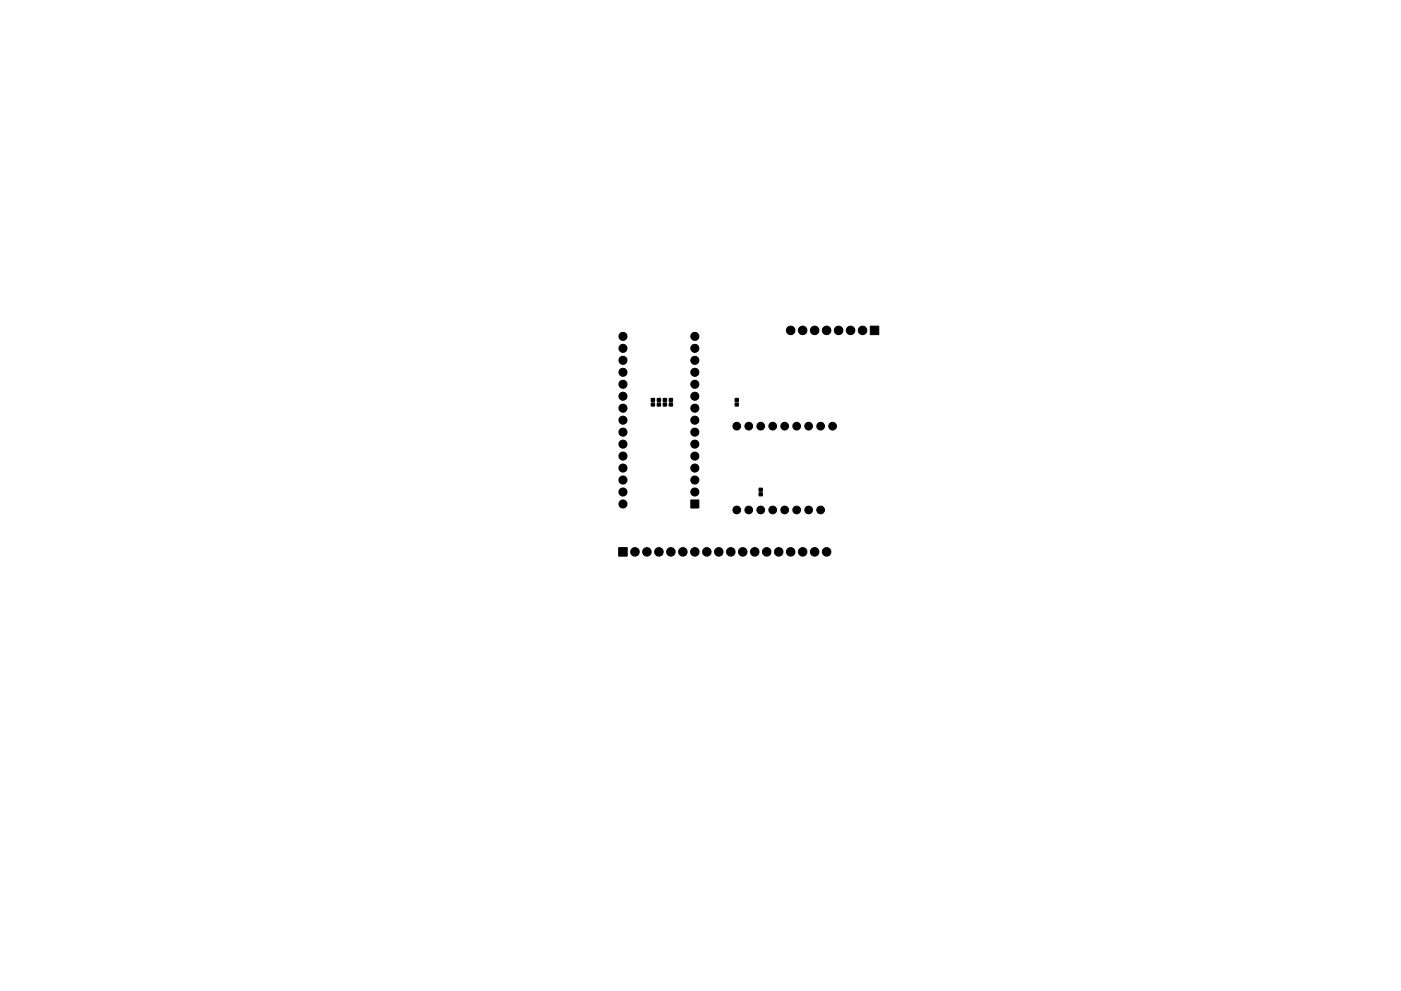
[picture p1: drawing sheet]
<svg xmlns="http://www.w3.org/2000/svg" width="297mm" height="210mm" viewBox="0 0 297 210" stroke-linecap="round" stroke-linejoin="round" font-family="sans-serif">
<g fill="#000" stroke="#000" stroke-width=".21">
<path d="M184.5 69.2h1.8v1.8h-1.8zM138.1 85.5h.7v.6h-.7zM138.1 84.5h.7v.7h-.7zM139.4 85.5h.6v.6h-.6zM139.4 84.5h.6v.7h-.6zM140.6 85.5h.7v.6h-.7zM140.6 84.5h.7v.7h-.7zM141.9 85.5h.7v.6h-.7zM141.9 84.5h.7v.7h-.7zM155.9 85.5h.6v.6h-.6zM155.9 84.5h.6v.7h-.6zM131.2 116.2h1.8v1.8h-1.8z"/>
<path d="M146.5 106.1h1.7v1.7h-1.7zM161 104.6h.6v.6h-.6zM161 103.6h.6v.6h-.6z"/>
<circle cx="132.1" cy="76.4" r=".86"/>
<circle cx="132.1" cy="79" r=".86"/>
<circle cx="132.1" cy="73.9" r=".86"/>
<circle cx="132.1" cy="71.4" r=".86"/>
<circle cx="147.3" cy="76.4" r=".86"/>
<circle cx="147.3" cy="79" r=".86"/>
<circle cx="147.3" cy="73.9" r=".86"/>
<circle cx="147.3" cy="71.4" r=".86"/>
<circle cx="167.6" cy="70.1" r=".9"/>
<circle cx="170.2" cy="70.1" r=".9"/>
<circle cx="172.7" cy="70.1" r=".9"/>
<circle cx="175.3" cy="70.1" r=".9"/>
<circle cx="177.8" cy="70.1" r=".9"/>
<circle cx="180.3" cy="70.1" r=".9"/>
<circle cx="182.9" cy="70.1" r=".9"/>
<circle cx="132.1" cy="94.2" r=".86"/>
<circle cx="132.1" cy="91.7" r=".86"/>
<circle cx="132.1" cy="86.6" r=".86"/>
<circle cx="132.1" cy="84.1" r=".86"/>
<circle cx="132.1" cy="99.3" r=".86"/>
<circle cx="132.1" cy="96.8" r=".86"/>
<circle cx="132.1" cy="89.1" r=".86"/>
<circle cx="132.1" cy="81.5" r=".86"/>
<circle cx="147.3" cy="81.5" r=".86"/>
<circle cx="147.3" cy="99.3" r=".86"/>
<circle cx="147.3" cy="91.7" r=".86"/>
<circle cx="147.3" cy="96.8" r=".86"/>
<circle cx="147.3" cy="89.1" r=".86"/>
<circle cx="147.3" cy="86.6" r=".86"/>
<circle cx="147.3" cy="84.1" r=".86"/>
<circle cx="147.3" cy="94.2" r=".86"/>
<circle cx="156.2" cy="90.4" r=".82"/>
<circle cx="158.7" cy="90.4" r=".82"/>
<circle cx="161.3" cy="90.4" r=".82"/>
<circle cx="163.8" cy="90.4" r=".82"/>
<circle cx="166.4" cy="90.4" r=".82"/>
<circle cx="168.9" cy="90.4" r=".82"/>
<circle cx="171.4" cy="90.4" r=".82"/>
<circle cx="174" cy="90.4" r=".82"/>
<circle cx="176.5" cy="90.4" r=".82"/>
<circle cx="132.1" cy="106.9" r=".86"/>
<circle cx="132.1" cy="101.8" r=".86"/>
<circle cx="132.1" cy="104.4" r=".86"/>
<circle cx="134.6" cy="117.1" r=".9"/>
<circle cx="137.2" cy="117.1" r=".9"/>
<circle cx="139.7" cy="117.1" r=".9"/>
<circle cx="142.2" cy="117.1" r=".9"/>
<circle cx="144.8" cy="117.1" r=".9"/>
<circle cx="147.3" cy="117.1" r=".9"/>
<circle cx="147.3" cy="104.4" r=".86"/>
<circle cx="147.3" cy="101.8" r=".86"/>
<circle cx="149.9" cy="117.1" r=".9"/>
<circle cx="152.4" cy="117.1" r=".9"/>
<circle cx="154.9" cy="117.1" r=".9"/>
<circle cx="156.2" cy="108.2" r=".82"/>
<circle cx="157.5" cy="117.1" r=".9"/>
<circle cx="158.7" cy="108.2" r=".82"/>
<circle cx="160" cy="117.1" r=".9"/>
<circle cx="161.3" cy="108.2" r=".82"/>
<circle cx="162.6" cy="117.1" r=".9"/>
<circle cx="163.8" cy="108.2" r=".82"/>
<circle cx="165.1" cy="117.1" r=".9"/>
<circle cx="166.4" cy="108.2" r=".82"/>
<circle cx="167.6" cy="117.1" r=".9"/>
<circle cx="168.9" cy="108.2" r=".82"/>
<circle cx="170.2" cy="117.1" r=".9"/>
<circle cx="171.4" cy="108.2" r=".82"/>
<circle cx="172.7" cy="117.1" r=".9"/>
<circle cx="174" cy="108.2" r=".82"/>
<circle cx="175.3" cy="117.1" r=".9"/>
</g>
</svg>
